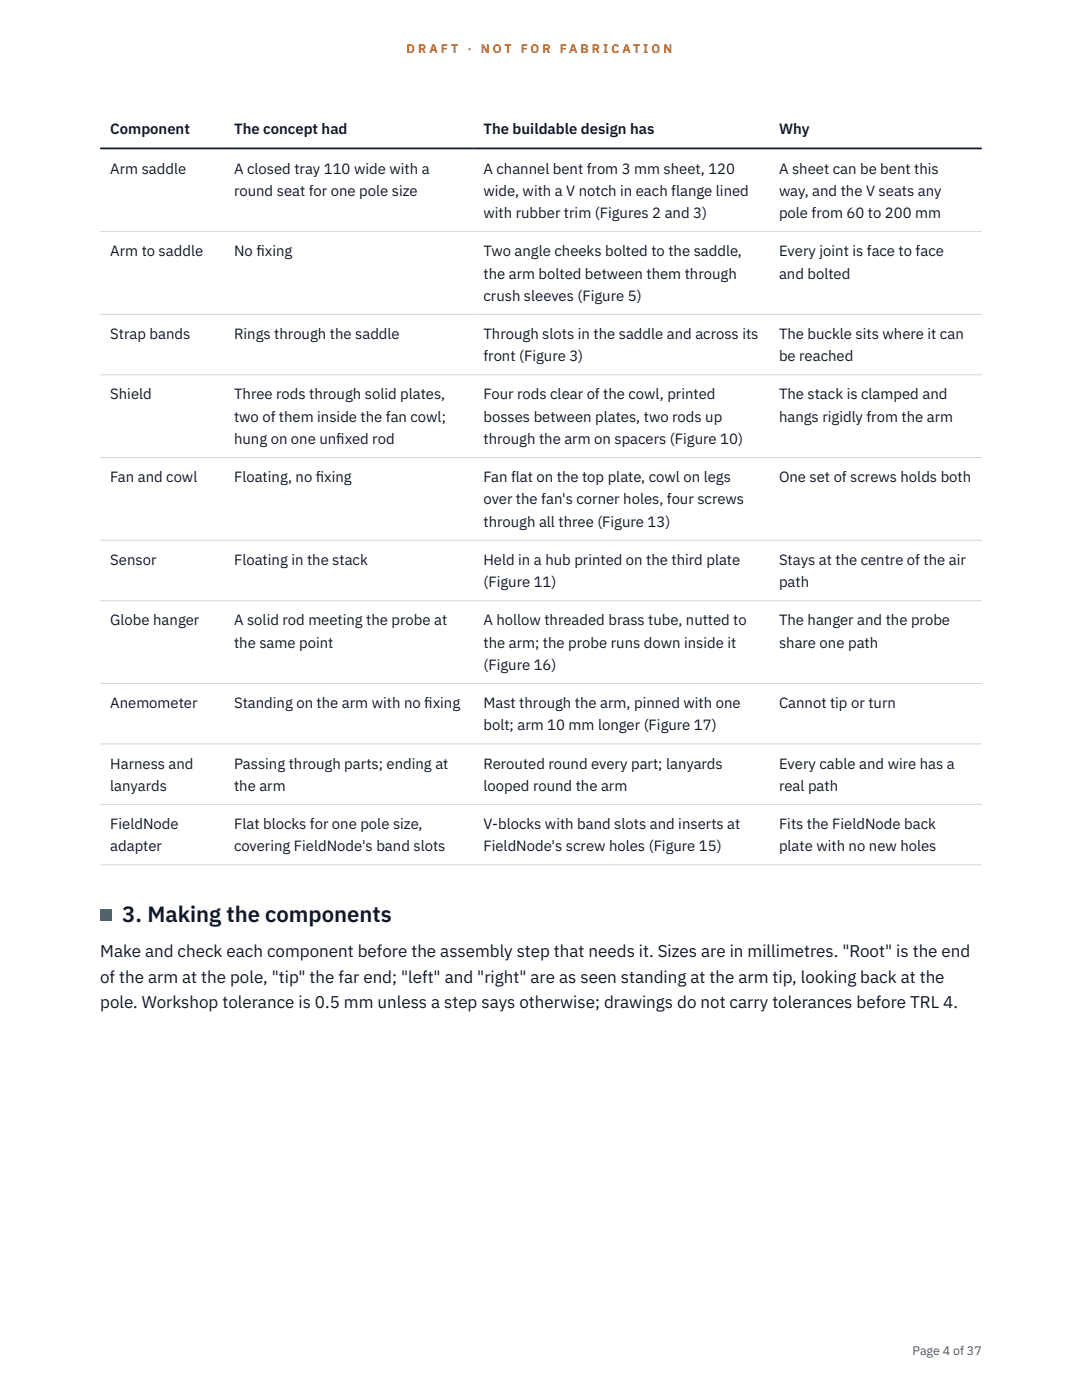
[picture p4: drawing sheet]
<svg xmlns="http://www.w3.org/2000/svg" width="216mm" height="279mm" viewBox="0 0 216 279" stroke-linecap="round" stroke-linejoin="round" font-family="sans-serif">
<defs><g id="words">
<text font-size="4.4" fill="#111827" x="24.4" y="184.1">3. Making the components</text>
<g font-size="3.4" fill="#111827">
<text x="20" y="191">Make and check each component before the assembly step that needs it. Sizes are in millimetres. &quot;Root&quot; is the end</text>
<text x="20" y="196.1">of the arm at the pole, &quot;tip&quot; the far end; &quot;left&quot; and &quot;right&quot; are as seen standing at the arm tip, looking back at the</text>
<text x="20" y="201.2">pole. Workshop tolerance is 0.5 mm unless a step says otherwise; drawings do not carry tolerances before TRL 4.</text>
</g>
<g font-size="3" fill="#111827">
<text x="22" y="26.8">Component</text>
<text x="46.7" y="26.8">The concept had</text>
<text x="96.5" y="26.8">The buildable design has</text>
<text x="155.4" y="26.8">Why</text>
<text x="22" y="34.6">Arm saddle</text>
<text x="46.7" y="34.6">A closed tray 110 wide with a</text>
<text x="96.5" y="34.6">A channel bent from 3 mm sheet, 120</text>
<text x="155.4" y="34.6">A sheet can be bent this</text>
<text x="46.7" y="39.1">round seat for one pole size</text>
<text x="96.5" y="39.1">wide, with a V notch in each flange lined</text>
<text x="155.4" y="39.1">way, and the V seats any</text>
<text x="96.5" y="43.5">with rubber trim (Figures 2 and 3)</text>
<text x="155.4" y="43.5">pole from 60 to 200 mm</text>
<text x="22" y="51.1">Arm to saddle</text>
<text x="46.7" y="51.1">No f</text>
<text x="51.2" y="51.1">ixing</text>
<text x="96.5" y="51.1">Two angle cheeks bolted to the saddle,</text>
<text x="155.4" y="51.1">Every joint is face to face</text>
<text x="96.5" y="55.6">the arm bolted between them through</text>
<text x="155.4" y="55.6">and bolted</text>
<text x="96.5" y="60">crush sleeves (Figure 5)</text>
<text x="22" y="67.7">Strap bands</text>
<text x="46.7" y="67.7">Rings through the saddle</text>
<text x="96.5" y="67.7">Through slots in the saddle and across its</text>
<text x="155.4" y="67.7">The buckle sits where it can</text>
<text x="96.5" y="72.1">front (Figure 3)</text>
<text x="155.4" y="72.1">be reached</text>
<text x="22" y="79.7">Shield</text>
<text x="46.7" y="79.7">Three rods through solid plates,</text>
<text x="96.5" y="79.7">Four rods clear of the cowl, printed</text>
<text x="155.4" y="79.7">The stack is clamped and</text>
<text x="46.7" y="84.2">two of them inside the fan cowl;</text>
<text x="46.7" y="88.6">hung on one unf</text>
<text x="67.1" y="88.6">ixed rod</text>
<text x="96.5" y="84.2">bosses between plates, two rods up</text>
<text x="96.5" y="88.6">through the arm on spacers (Figure 10)</text>
<text x="155.4" y="84.2">hangs rigidly from the arm</text>
<text x="22" y="96.2">Fan and cowl</text>
<text x="46.7" y="96.2">Floating, no f</text>
<text x="63" y="96.2">ixing</text>
<text x="96.5" y="96.2">Fan flat on the top plate, cowl on legs</text>
<text x="96.5" y="100.7">over the fan's corner holes, four screws</text>
<text x="155.4" y="96.2">One set of screws holds both</text>
<text x="96.5" y="105.1">through all three (Figure 13)</text>
<text x="22" y="112.7">Sensor</text>
<text x="46.7" y="112.7">Floating in the stack</text>
<text x="96.5" y="112.7">Held in a hub printed on the third plate</text>
<text x="155.4" y="112.7">Stays at the centre of the air</text>
<text x="96.5" y="117.2">(Figure 11)</text>
<text x="155.4" y="117.2">path</text>
<text x="22" y="124.8">Globe hanger</text>
<text x="46.7" y="124.8">A solid rod meeting the probe at</text>
<text x="96.5" y="124.8">A hollow threaded brass tube, nutted to</text>
<text x="155.4" y="124.8">The hanger and the probe</text>
<text x="46.7" y="129.3">the same point</text>
<text x="96.5" y="129.3">the arm; the probe runs down inside it</text>
<text x="155.4" y="129.3">share one path</text>
<text x="96.5" y="133.7">(Figure 16)</text>
<text x="22" y="141.3">Anemometer</text>
<text x="46.7" y="141.3">Standing on the arm with no f</text>
<text x="84.7" y="141.3">ixing</text>
<text x="96.5" y="141.3">Mast through the arm, pinned with one</text>
<text x="155.4" y="141.3">Cannot tip or turn</text>
<text x="96.5" y="145.8">bolt; arm 10 mm longer (Figure 17)</text>
<text x="22" y="153.4">Harness and</text>
<text x="46.7" y="153.4">Passing through parts; ending at</text>
<text x="96.5" y="153.4">Rerouted round every part; lanyards</text>
<text x="155.4" y="153.4">Every cable and wire has a</text>
<text x="22" y="157.8">lanyards</text>
<text x="46.7" y="157.8">the arm</text>
<text x="96.5" y="157.8">looped round the arm</text>
<text x="155.4" y="157.8">real path</text>
<text x="22" y="165.5">FieldNode</text>
<text x="46.7" y="165.5">Flat blocks for one pole size,</text>
<text x="96.5" y="165.5">V-blocks with band slots and inserts at</text>
<text x="155.4" y="165.5">Fits the FieldNode back</text>
<text x="22" y="169.9">adapter</text>
<text x="46.7" y="169.9">covering FieldNode's band slots</text>
<text x="96.5" y="169.9">FieldNode's screw holes (Figure 15)</text>
<text x="155.4" y="169.9">plate with no new holes</text>
</g>
<g font-size="2.5" fill="#b45309">
<text x="81.1" y="10.5">D R A F T</text>
<text x="93.3" y="10.5">·</text>
<text x="95.9" y="10.5">N O T</text>
<text x="103.9" y="10.5">F O R</text>
<text x="111.7" y="10.5">F A B R I C A T I O N</text>
</g>
<text font-size="2.5" fill="#4b5563" x="182.1" y="270.3">Page 4 of 37</text>
</g></defs>
<path d="M20 46.2h175.9M20 62.7h175.9M20 74.8h175.9M20 91.3h175.9M20 107.8h175.9M20 119.9h175.9M20 136.4h175.9M20 148.5h175.9M20 160.5h175.9M20 172.6h175.9" fill="none" stroke="#d1d5db" stroke-width=".2"/>
<path d="M20 29.6h175.9" fill="none" stroke="#111827" stroke-width=".35"/>
<path d="M20 181.5h2.2v2.2h-2.2z" fill="#0f766e"/>
<use href="#words"/>
</svg>
